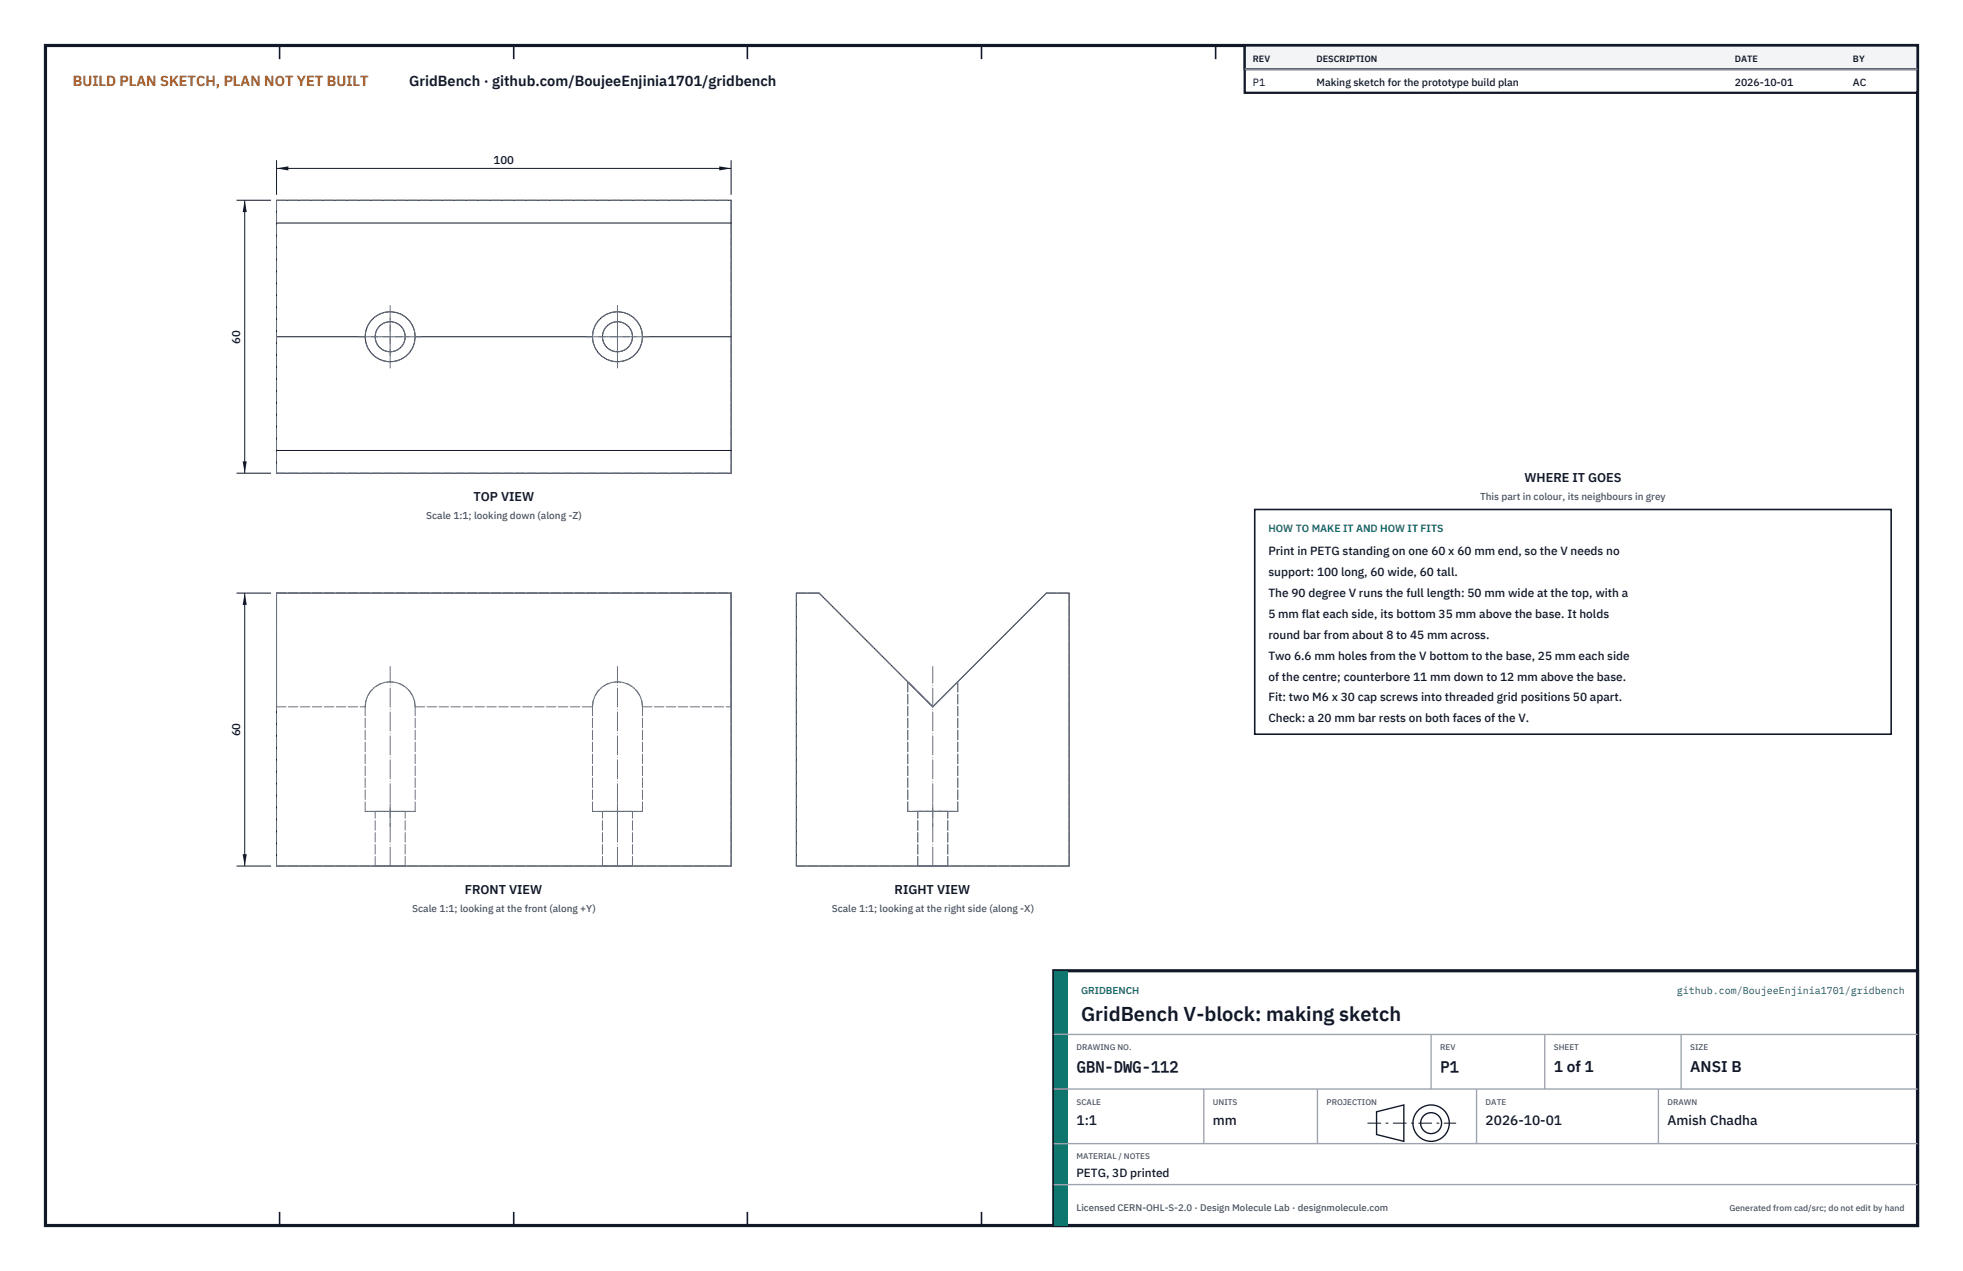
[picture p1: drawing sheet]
<svg xmlns="http://www.w3.org/2000/svg" width="432mm" height="279mm" viewBox="0 0 432 279" stroke-linecap="round" stroke-linejoin="round" font-family="sans-serif">
<defs><g id="words">
<text font-size="4.4" fill="#111827" x="237.8" y="224.4">GridBench V-block: making sketch</text>
<g font-size="3.4" fill="#111827">
<text x="236.8" y="235.6">GBN-DWG-112</text>
<text x="316.8" y="235.6">P1</text>
<text x="341.8" y="235.6">1 of 1</text>
<text x="371.8" y="235.6">ANSI B</text>
</g>
<text font-size="3.2" fill="#b45309" x="16" y="19">BUILD PLAN SKETCH, PLAN NOT YET BUILT</text>
<text font-size="3.2" fill="#111827" x="90" y="19">GridBench · github.com/BoujeeEnjinia1701/gridbench</text>
<g font-size="3" fill="#111827">
<text x="236.8" y="247.2">1:1</text>
<text x="266.8" y="247.2">mm</text>
<text x="326.8" y="247.2">2026-10-01</text>
<text x="366.8" y="247.2">Amish Chadha</text>
</g>
<g font-size="2.8" fill="#111827">
<text x="335.3" y="106">WHERE IT GOES</text>
<text x="104.1" y="110.2">TOP VIEW</text>
<text x="102.2" y="196.5">FRONT VIEW</text>
<text x="196.8" y="196.5">RIGHT VIEW</text>
</g>
<g font-size="2.6" fill="#111827">
<text x="279" y="122">Print in PETG standing on one 60 x 60 mm end, so the V needs no</text>
<text x="279" y="126.6">support: 100 long, 60 wide, 60 tall.</text>
<text x="279" y="131.2">The 90 degree V runs the full length: 50 mm wide at the top, with a</text>
<text x="279" y="135.8">5 mm flat each side, its bottom 35 mm above the base. It holds</text>
<text x="279" y="140.4">round bar from about 8 to 45 mm across.</text>
<text x="279" y="145">Two 6.6 mm holes from the V bottom to the base, 25 mm each side</text>
<text x="279" y="149.6">of the centre; counterbore 11 mm down to 12 mm above the base.</text>
<text x="279" y="154.2">Fit: two M6 x 30 cap screws into threaded grid positions 50 apart.</text>
<text x="279" y="158.8">Check: a 20 mm bar rests on both faces of the V.</text>
<text x="236.8" y="258.8">PETG, 3D printed</text>
</g>
<g font-size="2.5" fill="#111827">
<text x="108.6" y="36">100</text>
<text x="52.8" y="75.5" transform="rotate(-90 52.8 75.5)">60</text>
<text x="52.8" y="161.9" transform="rotate(-90 52.8 161.9)">60</text>
</g>
<g font-size="2.3" fill="#111827">
<text x="275.6" y="18.8">P1</text>
<text x="289.6" y="18.8">Making sketch for the prototype build plan</text>
<text x="381.6" y="18.8">2026-10-01</text>
<text x="407.6" y="18.8">AC</text>
</g>
<text font-size="2.3" fill="#0f766e" x="279" y="117">HOW TO MAKE IT AND HOW IT FITS</text>
<g font-size="2.2" fill="#4b5563">
<text x="325.6" y="110">This part in colour, its neighbours in grey</text>
<text x="93.7" y="114.2">Scale 1:1; looking down (along -Z)</text>
<text x="90.7" y="200.6">Scale 1:1; looking at the front (along +Y)</text>
<text x="183" y="200.6">Scale 1:1; looking at the right side (along -X)</text>
</g>
<g font-size="2.2" fill="#0f766e">
<text x="237.8" y="218.4">GRIDBENCH</text>
<text x="368.8" y="218.4">github.com/BoujeeEnjinia1701/gridbench</text>
</g>
<text font-size="2.1" fill="#4b5563" x="236.8" y="266.2">Licensed CERN-OHL-S-2.0 · Design Molecule Lab · designmolecule.com</text>
<g font-size="2" fill="#111827">
<text x="275.6" y="13.6">REV</text>
<text x="289.6" y="13.6">DESCRIPTION</text>
<text x="381.6" y="13.6">DATE</text>
<text x="407.6" y="13.6">BY</text>
</g>
<text font-size="1.9" fill="#4b5563" x="380.4" y="266.2">Generated from cad/src; do not edit by hand</text>
<g font-size="1.8" fill="#4b5563">
<text x="236.8" y="230.8">DRAWING NO.</text>
<text x="316.8" y="230.8">REV</text>
<text x="341.8" y="230.8">SHEET</text>
<text x="371.8" y="230.8">SIZE</text>
<text x="236.8" y="242.8">SCALE</text>
<text x="266.8" y="242.8">UNITS</text>
<text x="291.8" y="242.8">PROJECTION</text>
<text x="326.8" y="242.8">DATE</text>
<text x="366.8" y="242.8">DRAWN</text>
<text x="236.8" y="254.8">MATERIAL / NOTES</text>
</g>
</g></defs>
<path d="M10 10h411.8v259.4h-411.8z" fill="none" stroke="#111827" stroke-width=".7" stroke-linecap="butt"/>
<g fill="none" stroke="#111827" stroke-width=".35">
<path d="M61.5 10v3M113 10v3M164.4 10v3M215.9 10v3M267.4 10v3M318.9 10v3M370.3 10v3M61.5 266.4v3M113 266.4v3M164.4 266.4v3M215.9 266.4v3M267.4 266.4v3"/>
<path d="M318.9 266.4v3M370.3 266.4v3"/>
</g>
<g fill="none" stroke="#111727" stroke-width=".22">
<path d="M60.8 44h100v60h-100zM60.8 49h100M60.8 74h19.5M80.3 74a5.5 5.5 0 0 0 5.5 5.5 5.5 5.5 0 0 0 5.5-5.5M80.3 74a5.5 5.5 0 0 1 5.5-5.5 5.5 5.5 0 0 1 5.5 5.5M91.3 74h39M130.3 74a5.5 5.5 0 0 0 5.5 5.5 5.5 5.5 0 0 0 5.5-5.5M130.3 74a5.5 5.5 0 0 1 5.5-5.5 5.5 5.5 0 0 1 5.5 5.5M141.3 74h19.5M60.8 99h100M60.8 130.4h100v60h-100zM175.2 130.4h5l25 25 25-25h5v60h-60z"/>
<circle cx="85.8" cy="74" r="3.3"/>
<circle cx="135.8" cy="74" r="3.3"/>
</g>
<g fill="none" stroke="#6a7180" stroke-width=".22" stroke-dasharray="2.1 .5">
<path d="M60.8 44h100M60.8 104v-60M60.8 104h100M160.8 104v-60M60.8 130.4v25M60.8 130.4h100M160.8 130.4v25M175.2 130.4h5M230.2 130.4l-25 25M230.2 130.4h5M60.8 155.4v-25M60.8 155.4h19.5"/>
<path d="M80.3 155.4a5.5 5.5 0 0 1 5.5-5.5 5.5 5.5 0 0 1 5.5 5.5M91.3 155.4h39M91.3 155.4a5.5 5.5 0 0 0-5.5-5.5 5.5 5.5 0 0 0-5.5 5.5M130.3 155.4a5.5 5.5 0 0 1 5.5-5.5 5.5 5.5 0 0 1 5.5 5.5M141.3 155.4h19.5M141.3 155.4a5.5 5.5 0 0 0-5.5-5.5 5.5 5.5 0 0 0-5.5 5.5M160.8 155.4v-25M199.7 149.9l5.5 5.5M205.2 155.4l-25-25M205.2 155.4l-5.5-5.5M205.2 155.4l5.5-5.5M210.7 149.9l-5.5 5.5"/>
<path d="M80.3 178.4h11M80.3 178.4v-23M82.5 178.4h6.6M89.1 178.4h-6.6M91.3 178.4v-23M91.3 178.4h-11M130.3 178.4h11M130.3 178.4v-23M132.5 178.4h6.6M139.1 178.4h-6.6M141.3 178.4v-23M141.3 178.4h-11"/>
<path d="M199.7 178.4h5.5M199.7 178.4v-28.5M201.9 178.4h3.3M205.2 178.4h5.5M205.2 178.4h3.3M208.5 178.4h-6.6M210.7 178.4h-11M210.7 178.4v-28.5M60.8 190.4v-60M60.8 190.4h100M82.5 190.4h6.6M82.5 190.4v-12"/>
<path d="M89.1 190.4h-6.6M89.1 190.4v-12M132.5 190.4h6.6M132.5 190.4v-12M139.1 190.4h-6.6M139.1 190.4v-12M160.8 190.4v-60M175.2 190.4h60M175.2 190.4v-60M201.9 190.4h3.3M201.9 190.4v-12M205.2 190.4h3.3"/>
<path d="M208.5 190.4h-6.6M208.5 190.4v-12M235.2 190.4v-60"/>
<circle cx="85.8" cy="74" r="3.3"/>
<circle cx="85.8" cy="74" r="5.5"/>
<circle cx="135.8" cy="74" r="5.5"/>
<circle cx="135.8" cy="74" r="3.3"/>
</g>
<g fill="none" stroke="#6a7180" stroke-width=".22" stroke-dasharray="4.2 .5 0 .5">
<path d="M78.9 74h13.8M81.7 74h8.2M85.8 78.1v-8.2M128.9 74h13.8M131.7 74h8.2M135.8 78.1v-8.2M85.8 80.9v-13.8M135.8 80.9v-13.8M85.8 190.4v-13.7M85.8 181.7v-35.2M135.8 190.4v-13.7M135.8 181.7v-35.2"/>
<path d="M205.2 190.4v-13.7M205.2 181.7v-35.2"/>
</g>
<path d="M60.8 35.2v7.6M60.8 37h100M160.8 35.2v7.6" fill="none" stroke="#111827" stroke-width=".22"/>
<path d="M60.8 37l2.6-.4v.9zM158.2 36.6v.9l2.6-.5z" fill="#111827"/>
<path d="M52 44h7.6M53.8 44v60M52 104h7.6" fill="none" stroke="#111827" stroke-width=".22"/>
<path d="M53.8 44l-.4 2.6h.9zM53.4 101.4h.9l-.5 2.6z" fill="#111827"/>
<path d="M52 130.4h7.6M53.8 130.4v60M52 190.4h7.6" fill="none" stroke="#111827" stroke-width=".22"/>
<path d="M53.8 130.4l-.4 2.6h.9zM53.4 187.8h.9l-.5 2.6z" fill="#111827"/>
<path d="M276 112h140v49.4h-140z" fill="#fff" stroke="#111827" stroke-width=".35"/>
<path d="M273.8 10h148v10.4h-148z" fill="#fff" stroke="#111827" stroke-width=".5"/>
<path d="M273.8 10h148v5.2h-148z" fill="#f3f4f6" stroke="#111827" stroke-width=".5"/>
<path d="M273.8 15.2h148" fill="none" stroke="#9ca3af" stroke-width=".3"/>
<path d="M231.8 213.4h190v56h-190z" fill="#fff" stroke="#111827" stroke-width=".7" stroke-linecap="butt"/>
<path d="M231.8 213.4h3v56h-3z" fill="#0f766e"/>
<path d="M231.8 227.4h190M231.8 239.4h190M264.8 239.4v12M289.8 239.4v12M314.8 227.4v12M324.8 239.4v12M339.8 227.4v12M364.8 239.4v12M369.8 227.4v12M231.8 251.4h190M231.8 260.4h190" fill="none" stroke="#9ca3af" stroke-width=".3"/>
<g fill="none" stroke="#111827" stroke-width=".3">
<path d="M302.8 244.4l6-1.5v8l-6-1.5z"/>
<circle cx="314.8" cy="246.9" r="4"/>
<circle cx="314.8" cy="246.9" r="2.3"/>
</g>
<path d="M300.8 246.9h19.5" fill="none" stroke="#111827" stroke-width=".22" stroke-dasharray="3 1 .6 1" stroke-linecap="butt"/>
<use href="#words"/>
</svg>
